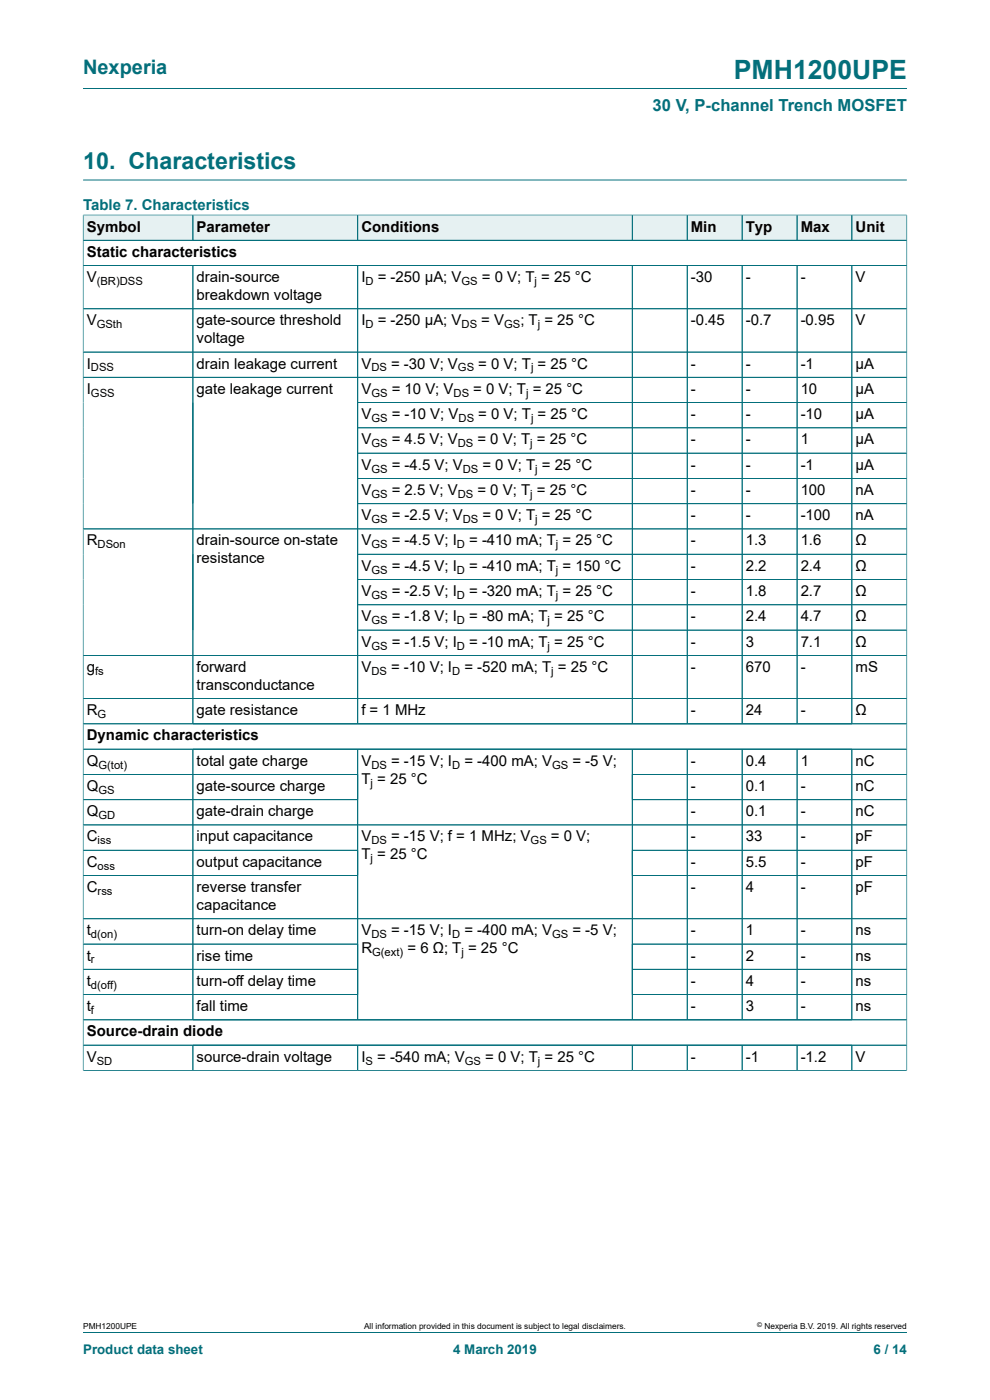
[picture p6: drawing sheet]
<svg xmlns="http://www.w3.org/2000/svg" width="210mm" height="297mm" viewBox="0 0 210 297" stroke-linecap="round" stroke-linejoin="round" font-family="sans-serif">
<defs><g id="words">
<text font-size="5.6" fill="#036f7b" x="155.7" y="16.8">PMH1200UPE</text>
<text font-size="4.9" fill="#036f7b" x="17.6" y="35.9">10. Characteristics</text>
<text font-size="4.2" fill="#036f7b" x="17.6" y="15.6">Nexperia</text>
<text font-size="3.5" fill="#036f7b" x="138.4" y="23.7">30 V, P-channel Trench MOSFET</text>
<text font-size="3.2" fill="#036f7b" x="17.6" y="44.5">Table 7. Characteristics</text>
<g font-size="3.2">
<text x="18.4" y="49.1">Symbol</text>
<text x="41.7" y="49.1">Parameter</text>
<text x="76.7" y="49.1">Conditions</text>
<text x="146.5" y="49.1">Min</text>
<text x="158.2" y="49.1">Typ</text>
<text x="169.8" y="49.1">Max</text>
<text x="181.5" y="49.1">Unit</text>
<text x="18.4" y="54.5">Static characteristics</text>
<text x="18.4" y="59.8">V</text>
<text x="41.7" y="59.8">drain-source</text>
<text x="76.7" y="59.8">I</text>
<text x="80.1" y="59.8">= -250 µA; V</text>
<text x="102.2" y="59.8">= 0 V; T = 25 °C</text>
<text x="146.5" y="59.8">-30</text>
<text x="158.2" y="59.8">-</text>
<text x="169.8" y="59.8">-</text>
<text x="181.5" y="59.8">V</text>
<text x="41.7" y="63.7">breakdown voltage</text>
<text x="18.4" y="69">V</text>
<text x="41.7" y="69">gate-source threshold</text>
<text x="76.7" y="69">I</text>
<text x="80.1" y="69">= -250 µA; V</text>
<text x="102.1" y="69">= V</text>
<text x="110.4" y="69">; T = 25 °C</text>
<text x="146.5" y="69">-0.45</text>
<text x="158.2" y="69">-0.7</text>
<text x="169.8" y="69">-0.95</text>
<text x="181.5" y="69">V</text>
<text x="41.7" y="72.8">voltage</text>
<text x="18.4" y="78.2">I</text>
<text x="18.4" y="83.5">I</text>
<text x="41.7" y="78.2">drain leakage current</text>
<text x="41.7" y="83.5">gate leakage current</text>
<text x="76.7" y="78.2">V</text>
<text x="76.7" y="83.5">V</text>
<text x="83" y="78.2">= -30 V; V</text>
<text x="83.1" y="83.5">= 10 V; V</text>
<text x="100.4" y="83.5">= 0 V; T = 25 °C</text>
<text x="101.5" y="78.2">= 0 V; T = 25 °C</text>
<text x="146.5" y="78.2">-</text>
<text x="146.5" y="83.5">-</text>
<text x="158.2" y="78.2">-</text>
<text x="158.2" y="83.5">-</text>
<text x="169.8" y="78.2">-1</text>
<text x="169.8" y="83.5">10</text>
<text x="181.5" y="78.2">µA</text>
<text x="181.5" y="83.5">µA</text>
<text x="76.7" y="88.9">V</text>
<text x="83.1" y="88.9">= -10 V; V</text>
<text x="101.5" y="88.9">= 0 V; T = 25 °C</text>
<text x="146.5" y="88.9">-</text>
<text x="158.2" y="88.9">-</text>
<text x="169.8" y="88.9">-10</text>
<text x="181.5" y="88.9">µA</text>
<text x="76.7" y="94.3">V</text>
<text x="83.1" y="94.3">= 4.5 V; V</text>
<text x="101.3" y="94.3">= 0 V; T = 25 °C</text>
<text x="146.5" y="94.3">-</text>
<text x="158.2" y="94.3">-</text>
<text x="169.8" y="94.3">1</text>
<text x="181.5" y="94.3">µA</text>
<text x="76.7" y="99.6">V</text>
<text x="83.1" y="99.6">= -4.5 V; V</text>
<text x="102.3" y="99.6">= 0 V; T = 25 °C</text>
<text x="146.5" y="99.6">-</text>
<text x="158.2" y="99.6">-</text>
<text x="169.8" y="99.6">-1</text>
<text x="181.5" y="99.6">µA</text>
<text x="76.7" y="105">V</text>
<text x="83.1" y="105">= 2.5 V; V</text>
<text x="101.3" y="105">= 0 V; T = 25 °C</text>
<text x="146.5" y="105">-</text>
<text x="158.2" y="105">-</text>
<text x="169.8" y="105">100</text>
<text x="181.5" y="105">nA</text>
<text x="76.7" y="110.4">V</text>
<text x="83.1" y="110.4">= -2.5 V; V</text>
<text x="102.3" y="110.4">= 0 V; T = 25 °C</text>
<text x="146.5" y="110.4">-</text>
<text x="158.2" y="110.4">-</text>
<text x="169.8" y="110.4">-100</text>
<text x="181.5" y="110.4">nA</text>
<text x="18.4" y="115.7">R</text>
<text x="41.7" y="115.7">drain-source on-state</text>
<text x="41.7" y="119.5">resistance</text>
<text x="76.7" y="115.7">V</text>
<text x="83.1" y="115.7">= -4.5 V; I</text>
<text x="99.5" y="115.7">= -410 mA; T = 25 °C</text>
<text x="146.5" y="115.7">-</text>
<text x="158.2" y="115.7">1.3</text>
<text x="169.8" y="115.7">1.6</text>
<text x="181.5" y="115.7">Ω</text>
<text x="76.7" y="121.1">V</text>
<text x="83.1" y="121.1">= -4.5 V; I</text>
<text x="99.5" y="121.1">= -410 mA; T = 150 °C</text>
<text x="146.5" y="121.1">-</text>
<text x="158.2" y="121.1">2.2</text>
<text x="169.8" y="121.1">2.4</text>
<text x="181.5" y="121.1">Ω</text>
<text x="76.7" y="126.4">V</text>
<text x="76.7" y="131.8">V</text>
<text x="83.1" y="126.4">= -2.5 V; I</text>
<text x="83.1" y="131.8">= -1.8 V; I</text>
<text x="99.5" y="126.4">= -320 mA; T = 25 °C</text>
<text x="99.5" y="131.8">= -80 mA; T = 25 °C</text>
<text x="146.5" y="126.4">-</text>
<text x="146.5" y="131.8">-</text>
<text x="158.2" y="126.4">1.8</text>
<text x="158.2" y="131.8">2.4</text>
<text x="169.8" y="126.4">2.7</text>
<text x="169.8" y="131.8">4.7</text>
<text x="181.5" y="126.4">Ω</text>
<text x="181.5" y="131.8">Ω</text>
<text x="76.7" y="137.2">V</text>
<text x="83.1" y="137.2">= -1.5 V; I</text>
<text x="99.5" y="137.2">= -10 mA; T = 25 °C</text>
<text x="146.5" y="137.2">-</text>
<text x="158.2" y="137.2">3</text>
<text x="169.8" y="137.2">7.1</text>
<text x="181.5" y="137.2">Ω</text>
<text x="18.4" y="142.5">g</text>
<text x="41.7" y="142.5">forward</text>
<text x="76.7" y="142.5">V</text>
<text x="83" y="142.5">= -10 V; I</text>
<text x="98.5" y="142.5">= -520 mA; T = 25 °C</text>
<text x="146.5" y="142.5">-</text>
<text x="158.2" y="142.5">670</text>
<text x="169.8" y="142.5">-</text>
<text x="181.5" y="142.5">mS</text>
<text x="41.7" y="146.3">transconductance</text>
<text x="18.4" y="151.7">R</text>
<text x="41.7" y="151.7">gate resistance</text>
<text x="76.7" y="151.7">f = 1 MHz</text>
<text x="146.5" y="151.7">-</text>
<text x="158.2" y="151.7">24</text>
<text x="169.8" y="151.7">-</text>
<text x="181.5" y="151.7">Ω</text>
<text x="18.4" y="157.1">Dynamic characteristics</text>
<text x="18.4" y="162.4">Q</text>
<text x="18.4" y="167.8">Q</text>
<text x="41.7" y="162.4">total gate charge</text>
<text x="41.7" y="167.8">gate-source charge</text>
<text x="76.7" y="162.4">V</text>
<text x="76.7" y="166.2">T = 25 °C</text>
<text x="83" y="162.4">= -15 V; I</text>
<text x="98.5" y="162.4">= -400 mA; V</text>
<text x="121.4" y="162.4">= -5 V;</text>
<text x="146.5" y="162.4">-</text>
<text x="146.5" y="167.8">-</text>
<text x="158.2" y="162.4">0.4</text>
<text x="158.2" y="167.8">0.1</text>
<text x="169.8" y="162.4">1</text>
<text x="169.8" y="167.8">-</text>
<text x="181.5" y="162.4">nC</text>
<text x="181.5" y="167.8">nC</text>
<text x="18.4" y="173.2">Q</text>
<text x="41.7" y="173.2">gate-drain charge</text>
<text x="146.5" y="173.2">-</text>
<text x="158.2" y="173.2">0.1</text>
<text x="169.8" y="173.2">-</text>
<text x="181.5" y="173.2">nC</text>
<text x="18.4" y="178.5">C</text>
<text x="41.7" y="178.5">input capacitance</text>
<text x="76.7" y="178.5">V</text>
<text x="83" y="178.5">= -15 V; f = 1 MHz; V</text>
<text x="116.9" y="178.5">= 0 V;</text>
<text x="146.5" y="178.5">-</text>
<text x="158.2" y="178.5">33</text>
<text x="169.8" y="178.5">-</text>
<text x="181.5" y="178.5">pF</text>
<text x="18.4" y="183.9">C</text>
<text x="41.7" y="183.9">output capacitance</text>
<text x="76.7" y="182.3">T = 25 °C</text>
<text x="146.5" y="183.9">-</text>
<text x="158.2" y="183.9">5.5</text>
<text x="169.8" y="183.9">-</text>
<text x="181.5" y="183.9">pF</text>
<text x="18.4" y="189.2">C</text>
<text x="41.7" y="189.2">reverse transfer</text>
<text x="146.5" y="189.2">-</text>
<text x="158.2" y="189.2">4</text>
<text x="169.8" y="189.2">-</text>
<text x="181.5" y="189.2">pF</text>
<text x="41.7" y="193.1">capacitance</text>
<text x="18.4" y="198.4">t</text>
<text x="18.4" y="203.8">t</text>
<text x="41.7" y="198.4">turn-on delay time</text>
<text x="41.7" y="203.8">rise time</text>
<text x="76.7" y="198.4">V</text>
<text x="76.7" y="202.2">R</text>
<text x="83" y="198.4">= -15 V; I</text>
<text x="86.4" y="202.2">= 6 Ω; T = 25 °C</text>
<text x="98.5" y="198.4">= -400 mA; V</text>
<text x="121.4" y="198.4">= -5 V;</text>
<text x="146.5" y="198.4">-</text>
<text x="146.5" y="203.8">-</text>
<text x="158.2" y="198.4">1</text>
<text x="158.2" y="203.8">2</text>
<text x="169.8" y="198.4">-</text>
<text x="169.8" y="203.8">-</text>
<text x="181.5" y="198.4">ns</text>
<text x="181.5" y="203.8">ns</text>
<text x="18.4" y="209.1">t</text>
<text x="41.7" y="209.1">turn-off delay time</text>
<text x="146.5" y="209.1">-</text>
<text x="158.2" y="209.1">4</text>
<text x="169.8" y="209.1">-</text>
<text x="181.5" y="209.1">ns</text>
<text x="18.4" y="214.5">t</text>
<text x="41.7" y="214.5">fall time</text>
<text x="146.5" y="214.5">-</text>
<text x="158.2" y="214.5">3</text>
<text x="169.8" y="214.5">-</text>
<text x="181.5" y="214.5">ns</text>
<text x="18.4" y="219.9">Source-drain diode</text>
<text x="18.4" y="225.2">V</text>
<text x="41.7" y="225.2">source-drain voltage</text>
<text x="76.7" y="225.2">I</text>
<text x="80" y="225.2">= -540 mA; V</text>
<text x="102.9" y="225.2">= 0 V; T = 25 °C</text>
<text x="146.5" y="225.2">-</text>
<text x="158.2" y="225.2">-1</text>
<text x="169.8" y="225.2">-1.2</text>
<text x="181.5" y="225.2">V</text>
</g>
<g font-size="2.8" fill="#036f7b">
<text x="17.6" y="287.2">Product data sheet</text>
<text x="96.1" y="287.2">4 March 2019</text>
<text x="185.3" y="287.2">6 / 14</text>
</g>
<g font-size="2.4">
<text x="20.5" y="60.5">(BR)DSS</text>
<text x="77.5" y="60.5">D</text>
<text x="97.9" y="60.5">GS</text>
<text x="113.4" y="60.5">j</text>
<text x="20.5" y="69.6">GSth</text>
<text x="77.5" y="69.6">D</text>
<text x="97.9" y="69.6">DS</text>
<text x="106.9" y="69.6">GS</text>
<text x="114.1" y="69.6">j</text>
<text x="19.3" y="78.8">DSS</text>
<text x="78.8" y="78.8">DS</text>
<text x="97.1" y="78.8">GS</text>
<text x="112.6" y="78.8">j</text>
<text x="19.3" y="84.2">GSS</text>
<text x="78.8" y="84.2">GS</text>
<text x="78.8" y="89.5">GS</text>
<text x="96.2" y="84.2">DS</text>
<text x="97.3" y="89.5">DS</text>
<text x="111.6" y="84.2">j</text>
<text x="112.6" y="89.5">j</text>
<text x="78.8" y="94.9">GS</text>
<text x="97.1" y="94.9">DS</text>
<text x="112.5" y="94.9">j</text>
<text x="78.8" y="100.3">GS</text>
<text x="98.2" y="100.3">DS</text>
<text x="113.5" y="100.3">j</text>
<text x="78.8" y="105.6">GS</text>
<text x="97.1" y="105.6">DS</text>
<text x="112.5" y="105.6">j</text>
<text x="78.8" y="111">GS</text>
<text x="98.2" y="111">DS</text>
<text x="113.5" y="111">j</text>
<text x="20.7" y="116.3">DSon</text>
<text x="78.8" y="116.3">GS</text>
<text x="96.9" y="116.3">D</text>
<text x="117.9" y="116.3">j</text>
<text x="78.8" y="121.7">GS</text>
<text x="96.9" y="121.7">D</text>
<text x="117.9" y="121.7">j</text>
<text x="78.8" y="127.1">GS</text>
<text x="96.9" y="127.1">D</text>
<text x="117.9" y="127.1">j</text>
<text x="78.8" y="132.4">GS</text>
<text x="78.8" y="137.8">GS</text>
<text x="96.9" y="132.4">D</text>
<text x="96.9" y="137.8">D</text>
<text x="116.2" y="132.4">j</text>
<text x="116.2" y="137.8">j</text>
<text x="20.2" y="143.1">fs</text>
<text x="78.8" y="143.1">DS</text>
<text x="95.9" y="143.1">D</text>
<text x="116.9" y="143.1">j</text>
<text x="20.7" y="152.3">G</text>
<text x="20.9" y="163">G(tot)</text>
<text x="78.6" y="166.9">j</text>
<text x="78.8" y="163">DS</text>
<text x="95.9" y="163">D</text>
<text x="117.1" y="163">GS</text>
<text x="20.9" y="168.4">GS</text>
<text x="20.9" y="173.8">GD</text>
<text x="20.7" y="179.1">iss</text>
<text x="78.8" y="179.1">DS</text>
<text x="112.6" y="179.1">GS</text>
<text x="20.7" y="184.5">oss</text>
<text x="78.6" y="182.9">j</text>
<text x="20.7" y="189.9">rss</text>
<text x="19.3" y="199">d(on)</text>
<text x="78.8" y="199">DS</text>
<text x="78.9" y="202.8">G(ext)</text>
<text x="95.9" y="199">D</text>
<text x="97.9" y="202.8">j</text>
<text x="117.1" y="199">GS</text>
<text x="19.3" y="204.4">r</text>
<text x="19.3" y="209.8">d(off)</text>
<text x="19.3" y="215.1">f</text>
<text x="20.5" y="225.8">SD</text>
<text x="77.5" y="225.8">S</text>
<text x="98.6" y="225.8">GS</text>
<text x="114.1" y="225.8">j</text>
</g>
<g font-size="1.8">
<text x="17.6" y="282">PMH1200UPE</text>
<text x="77.2" y="282">All information provided in this document is subject to legal disclaimers.</text>
<text x="162.2" y="282">Nexperia B.V. 2019. All rights reserved</text>
</g>
<text font-size="1.4" x="160.6" y="281.6">©</text>
</g></defs>
<path d="M17.6 18.8h174.8M17.6 38.2h174.8" fill="none" stroke="#036f7b" stroke-width=".21"/>
<path d="M17.7 45.7h23.2v5.2h-23.2z" fill="#e6f1f2"/>
<path d="M17.6 45.5v5.5h23.3v-5.4h-23.3" fill="none" stroke="#036f7b" stroke-width=".21"/>
<path d="M41 45.7h34.8v5.2h-34.8z" fill="#e6f1f2"/>
<path d="M40.9 45.6h35v5.4h-35z" fill="none" stroke="#036f7b" stroke-width=".21"/>
<path d="M75.9 45.7h58.1v5.2h-58.1z" fill="#e6f1f2"/>
<path d="M75.9 45.6h58.2v5.4h-58.2z" fill="none" stroke="#036f7b" stroke-width=".21"/>
<path d="M134.2 45.7h11.5v5.2h-11.5z" fill="#e6f1f2"/>
<path d="M134.1 45.6h11.7v5.4h-11.7z" fill="none" stroke="#036f7b" stroke-width=".21"/>
<path d="M145.8 45.7h11.5v5.2h-11.5z" fill="#e6f1f2"/>
<path d="M145.8 45.6h11.6v5.4h-11.6z" fill="none" stroke="#036f7b" stroke-width=".21"/>
<path d="M157.5 45.7h11.5v5.2h-11.5z" fill="#e6f1f2"/>
<path d="M157.4 45.6h11.7v5.4h-11.7z" fill="none" stroke="#036f7b" stroke-width=".21"/>
<path d="M169.1 45.7h11.5v5.2h-11.5z" fill="#e6f1f2"/>
<path d="M169.1 45.6h11.6v5.4h-11.6z" fill="none" stroke="#036f7b" stroke-width=".21"/>
<path d="M180.8 45.7h11.5v5.2h-11.5z" fill="#e6f1f2"/>
<g fill="none" stroke="#036f7b" stroke-width=".21">
<path d="M17.6 56.3h174.8M17.6 51h174.8M17.6 45.7v181.5M17.7 45.6h174.7M40.9 56.3v97.3M40.9 45.7v5.2M75.9 56.3v97.3M75.9 45.7v5.2M134.1 45.7v5.2M134.1 56.3v97.3M145.8 45.7v5.2M145.8 56.3v97.3"/>
<path d="M157.4 45.7v5.2M157.4 56.3v97.3M169.1 45.7v5.2M169.1 56.3v97.3M180.7 45.6v5.4M180.7 56.3v97.3M192.4 45.5v181.7M17.6 65.5h174.8M17.6 74.7h174.8M17.6 80h174.8M75.9 85.4h116.5M75.9 90.8h116.5"/>
<path d="M75.9 96.1h116.5M17.6 112.2h174.8M75.9 101.5h116.5M75.9 106.9h116.5M75.9 117.6h116.5M17.6 139h174.8M75.9 122.9h116.5M75.9 128.3h116.5M75.9 133.7h116.5M17.6 148.2h174.8M17.6 153.6h174.8M17.6 158.9h174.8"/>
<path d="M40.9 158.9v57.5M75.9 158.9v57.5M134.1 158.9v57.5M145.8 158.9v57.5M157.4 158.9v57.5M169.1 158.9v57.5M180.7 158.9v57.5M17.6 164.3h58.3M17.6 169.7h58.3M17.6 175h174.8M192.4 164.3h-58.3M192.4 169.7h-58.3"/>
<path d="M17.6 180.4h58.3M17.6 185.7h58.3M17.6 194.9h174.8M134.1 185.7h58.3M192.4 180.4h-58.3M17.6 200.3h58.3M17.6 205.6h58.3M17.6 211h58.3M17.6 216.4h174.8M192.4 200.3h-58.3M192.4 205.6h-58.3M192.4 211h-58.3"/>
<path d="M17.6 227.1h174.8M17.6 221.7h174.8M40.9 221.7v5.4M75.9 221.7v5.4M134.1 221.7v5.4M145.8 221.7v5.4M157.4 221.7v5.4M169.1 221.7v5.4M180.7 221.7v5.4M17.6 282.6h174.8"/>
</g>
<use href="#words"/>
</svg>
